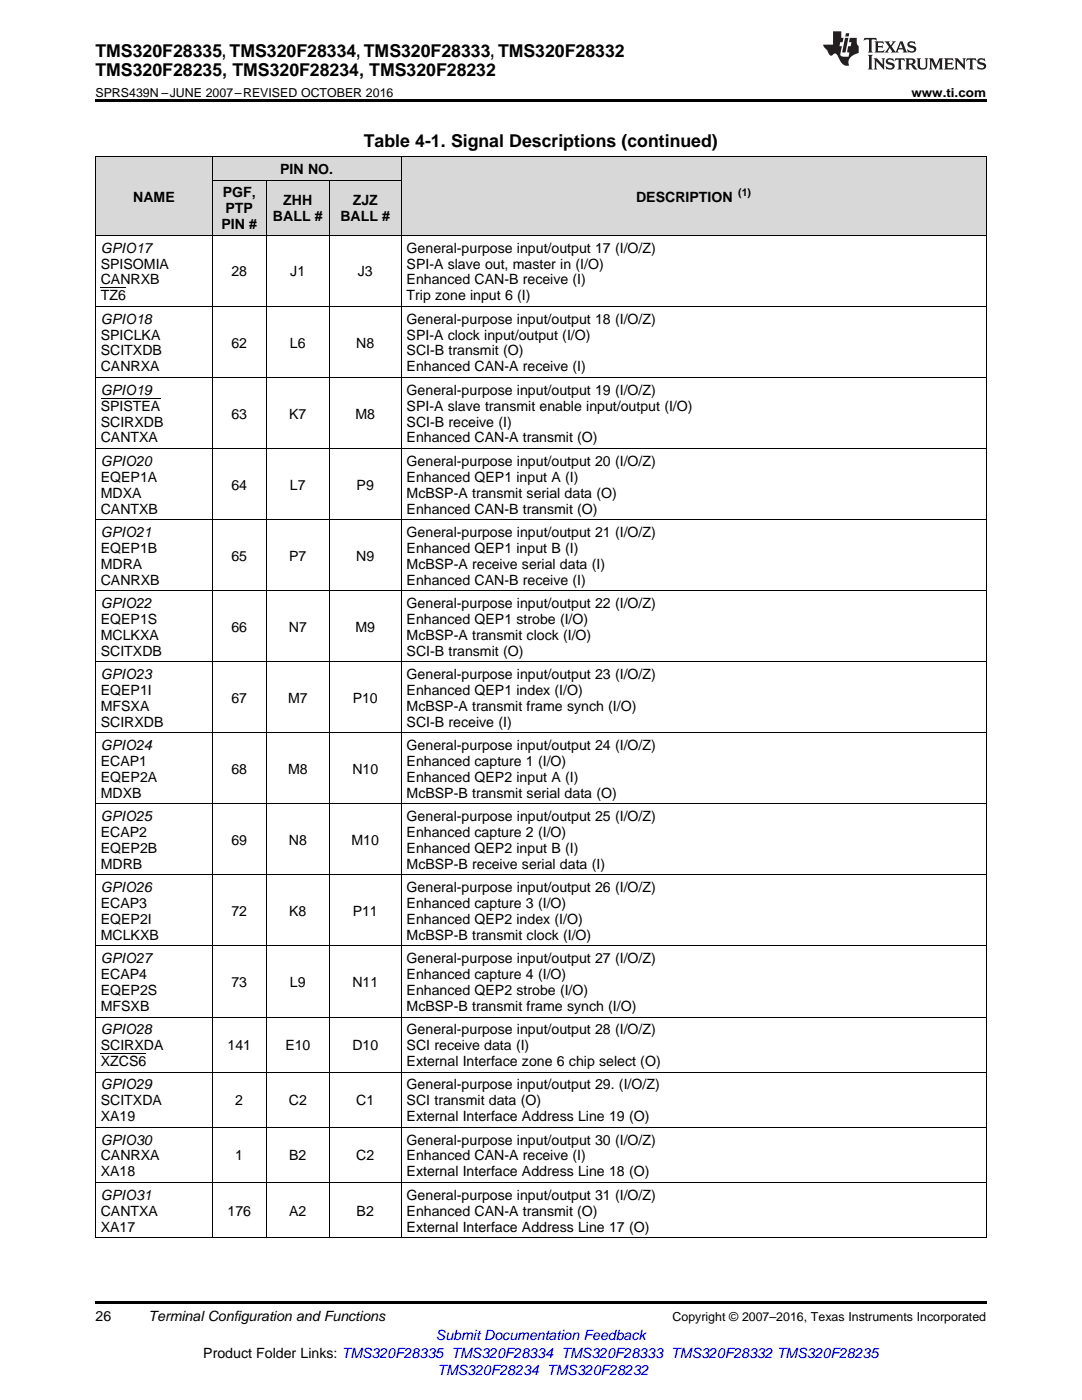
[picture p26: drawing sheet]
<svg xmlns="http://www.w3.org/2000/svg" width="216mm" height="279mm" viewBox="0 0 216 279" stroke-linecap="round" stroke-linejoin="round" font-family="sans-serif">
<defs><g id="words">
<g font-size="3.5">
<text x="19" y="11.3">TMS320F28335, TMS320F28334, TMS320F28333, TMS320F28332</text>
<text x="19" y="15.2">TMS320F28235, TMS320F28234, TMS320F28232</text>
<text x="72.6" y="29.3">Table 4-1. Signal Descriptions (continued)</text>
</g>
<g font-size="2.8">
<text x="55.9" y="34.7">PIN NO.</text>
<text x="26.6" y="40.3">NAME</text>
<text x="44.4" y="39.4">PGF,</text>
<text x="56.5" y="41">ZHH</text>
<text x="70.4" y="41">ZJZ</text>
<text x="126.9" y="40.3">DESCRIPTION</text>
<text x="44.2" y="45.8">PIN #</text>
<text x="45" y="42.6">PTP</text>
<text x="54.5" y="44.2">BALL #</text>
<text x="67.9" y="44.2">BALL #</text>
<text x="20.1" y="50.4">GPIO17</text>
<text x="20.1" y="53.6">SPISOMIA</text>
<text x="81.1" y="50.4">General-purpose input/output 17 (I/O/Z)</text>
<text x="81.1" y="53.6">SPI-A slave out, master in (I/O)</text>
<text x="20.1" y="56.8">CANRXB</text>
<text x="20.1" y="59.9">TZ6</text>
<text x="46.2" y="55.2">28</text>
<text x="57.9" y="55.2">J1</text>
<text x="71.4" y="55.2">J3</text>
<text x="81.1" y="56.8">Enhanced CAN-B receive (I)</text>
<text x="81.1" y="59.9">Trip zone input 6 (I)</text>
<text x="20.1" y="64.6">GPIO18</text>
<text x="81.1" y="64.6">General-purpose input/output 18 (I/O/Z)</text>
<text x="20.1" y="67.8">SPICLKA</text>
<text x="20.1" y="70.9">SCITXDB</text>
<text x="46.2" y="69.4">62</text>
<text x="57.9" y="69.4">L6</text>
<text x="71.1" y="69.4">N8</text>
<text x="81.1" y="67.8">SPI-A clock input/output (I/O)</text>
<text x="81.1" y="70.9">SCI-B transmit (O)</text>
<text x="20.1" y="74.1">CANRXA</text>
<text x="81.1" y="74.1">Enhanced CAN-A receive (I)</text>
<text x="20.1" y="78.8">GPIO19</text>
<text x="20.1" y="82">SPISTEA</text>
<text x="46.2" y="83.5">63</text>
<text x="57.7" y="83.5">K7</text>
<text x="70.9" y="83.5">M8</text>
<text x="81.1" y="78.8">General-purpose input/output 19 (I/O/Z)</text>
<text x="81.1" y="82">SPI-A slave transmit enable input/output (I/O)</text>
<text x="20.1" y="85.1">SCIRXDB</text>
<text x="20.1" y="88.3">CANTXA</text>
<text x="81.1" y="85.1">SCI-B receive (I)</text>
<text x="81.1" y="88.3">Enhanced CAN-A transmit (O)</text>
<text x="20.1" y="93">GPIO20</text>
<text x="81.1" y="93">General-purpose input/output 20 (I/O/Z)</text>
<text x="20.1" y="96.1">EQEP1A</text>
<text x="20.1" y="99.3">MDXA</text>
<text x="46.2" y="97.7">64</text>
<text x="57.9" y="97.7">L7</text>
<text x="71.2" y="97.7">P9</text>
<text x="81.1" y="96.1">Enhanced QEP1 input A (I)</text>
<text x="81.1" y="99.3">McBSP-A transmit serial data (O)</text>
<text x="20.1" y="102.5">CANTXB</text>
<text x="20.1" y="107.1">GPIO21</text>
<text x="81.1" y="102.5">Enhanced CAN-B transmit (O)</text>
<text x="81.1" y="107.1">General-purpose input/output 21 (I/O/Z)</text>
<text x="20.1" y="110.3">EQEP1B</text>
<text x="20.1" y="113.5">MDRA</text>
<text x="46.2" y="111.9">65</text>
<text x="57.7" y="111.9">P7</text>
<text x="71.1" y="111.9">N9</text>
<text x="81.1" y="110.3">Enhanced QEP1 input B (I)</text>
<text x="81.1" y="113.5">McBSP-A receive serial data (I)</text>
<text x="20.1" y="116.7">CANRXB</text>
<text x="81.1" y="116.7">Enhanced CAN-B receive (I)</text>
<text x="20.1" y="121.3">GPIO22</text>
<text x="20.1" y="124.5">EQEP1S</text>
<text x="81.1" y="121.3">General-purpose input/output 22 (I/O/Z)</text>
<text x="81.1" y="124.5">Enhanced QEP1 strobe (I/O)</text>
<text x="20.1" y="127.7">MCLKXA</text>
<text x="20.1" y="130.8">SCITXDB</text>
<text x="46.2" y="126.1">66</text>
<text x="57.6" y="126.1">N7</text>
<text x="70.9" y="126.1">M9</text>
<text x="81.1" y="127.7">McBSP-A transmit clock (I/O)</text>
<text x="81.1" y="130.8">SCI-B transmit (O)</text>
<text x="20.1" y="135.5">GPIO23</text>
<text x="81.1" y="135.5">General-purpose input/output 23 (I/O/Z)</text>
<text x="20.1" y="138.7">EQEP1I</text>
<text x="20.1" y="141.9">MFSXA</text>
<text x="46.2" y="140.3">67</text>
<text x="57.5" y="140.3">M7</text>
<text x="70.4" y="140.3">P10</text>
<text x="81.1" y="138.7">Enhanced QEP1 index (I/O)</text>
<text x="81.1" y="141.9">McBSP-A transmit frame synch (I/O)</text>
<text x="20.1" y="145">SCIRXDB</text>
<text x="20.1" y="149.7">GPIO24</text>
<text x="81.1" y="145">SCI-B receive (I)</text>
<text x="81.1" y="149.7">General-purpose input/output 24 (I/O/Z)</text>
<text x="20.1" y="152.9">ECAP1</text>
<text x="46.2" y="154.4">68</text>
<text x="57.5" y="154.4">M8</text>
<text x="70.3" y="154.4">N10</text>
<text x="81.1" y="152.9">Enhanced capture 1 (I/O)</text>
<text x="20.1" y="156">EQEP2A</text>
<text x="20.1" y="159.2">MDXB</text>
<text x="81.1" y="156">Enhanced QEP2 input A (I)</text>
<text x="81.1" y="159.2">McBSP-B transmit serial data (O)</text>
<text x="20.1" y="163.9">GPIO25</text>
<text x="20.1" y="167">ECAP2</text>
<text x="81.1" y="163.9">General-purpose input/output 25 (I/O/Z)</text>
<text x="81.1" y="167">Enhanced capture 2 (I/O)</text>
<text x="20.1" y="170.2">EQEP2B</text>
<text x="20.1" y="173.4">MDRB</text>
<text x="46.2" y="168.6">69</text>
<text x="57.6" y="168.6">N8</text>
<text x="70.1" y="168.6">M10</text>
<text x="81.1" y="170.2">Enhanced QEP2 input B (I)</text>
<text x="81.1" y="173.4">McBSP-B receive serial data (I)</text>
<text x="20.1" y="178">GPIO26</text>
<text x="81.1" y="178">General-purpose input/output 26 (I/O/Z)</text>
<text x="20.1" y="181.2">ECAP3</text>
<text x="20.1" y="184.4">EQEP2I</text>
<text x="46.2" y="182.8">72</text>
<text x="57.7" y="182.8">K8</text>
<text x="70.4" y="182.8">P11</text>
<text x="81.1" y="181.2">Enhanced capture 3 (I/O)</text>
<text x="81.1" y="184.4">Enhanced QEP2 index (I/O)</text>
<text x="20.1" y="187.6">MCLKXB</text>
<text x="81.1" y="187.6">McBSP-B transmit clock (I/O)</text>
<text x="20.1" y="192.2">GPIO27</text>
<text x="20.1" y="195.4">ECAP4</text>
<text x="46.2" y="197">73</text>
<text x="57.9" y="197">L9</text>
<text x="70.3" y="197">N11</text>
<text x="81.1" y="192.2">General-purpose input/output 27 (I/O/Z)</text>
<text x="81.1" y="195.4">Enhanced capture 4 (I/O)</text>
<text x="20.1" y="198.6">EQEP2S</text>
<text x="20.1" y="201.8">MFSXB</text>
<text x="81.1" y="198.6">Enhanced QEP2 strobe (I/O)</text>
<text x="81.1" y="201.8">McBSP-B transmit frame synch (I/O)</text>
<text x="20.1" y="206.4">GPIO28</text>
<text x="20.1" y="209.6">SCIRXDA</text>
<text x="45.4" y="209.6">141</text>
<text x="56.9" y="209.6">E10</text>
<text x="70.3" y="209.6">D10</text>
<text x="81.1" y="206.4">General-purpose input/output 28 (I/O/Z)</text>
<text x="81.1" y="209.6">SCI receive data (I)</text>
<text x="20.1" y="212.8">XZCS6</text>
<text x="81.1" y="212.8">External Interface zone 6 chip select (O)</text>
<text x="20.1" y="217.4">GPIO29</text>
<text x="20.1" y="220.6">SCITXDA</text>
<text x="47" y="220.6">2</text>
<text x="57.6" y="220.6">C2</text>
<text x="71.1" y="220.6">C1</text>
<text x="81.1" y="217.4">General-purpose input/output 29. (I/O/Z)</text>
<text x="81.1" y="220.6">SCI transmit data (O)</text>
<text x="20.1" y="223.8">XA19</text>
<text x="81.1" y="223.8">External Interface Address Line 19 (O)</text>
<text x="20.1" y="228.4">GPIO30</text>
<text x="20.1" y="231.6">CANRXA</text>
<text x="47" y="231.6">1</text>
<text x="57.7" y="231.6">B2</text>
<text x="71.1" y="231.6">C2</text>
<text x="81.1" y="228.4">General-purpose input/output 30 (I/O/Z)</text>
<text x="81.1" y="231.6">Enhanced CAN-A receive (I)</text>
<text x="20.1" y="234.8">XA18</text>
<text x="20.1" y="239.4">GPIO31</text>
<text x="81.1" y="234.8">External Interface Address Line 18 (O)</text>
<text x="81.1" y="239.4">General-purpose input/output 31 (I/O/Z)</text>
<text x="20.1" y="242.6">CANTXA</text>
<text x="20.1" y="245.8">XA17</text>
<text x="45.4" y="242.6">176</text>
<text x="57.7" y="242.6">A2</text>
<text x="71.2" y="242.6">B2</text>
<text x="81.1" y="242.6">Enhanced CAN-A transmit (O)</text>
<text x="81.1" y="245.8">External Interface Address Line 17 (O)</text>
<text x="19" y="263.6">26</text>
<text x="29.6" y="263.6">Terminal Configuration and Functions</text>
<text x="40.6" y="270.9">Product Folder Links: TMS320F28335 TMS320F28334 TMS320F28333 TMS320F28332 TMS320F28235</text>
</g>
<g font-size="2.8" fill="#00f">
<text x="87" y="267.4">Submit Documentation Feedback</text>
<text x="87.3" y="274.5">TMS320F28234 TMS320F28232</text>
</g>
<g font-size="2.5">
<text x="19" y="19.3">SPRS439N –JUNE 2007–REVISED OCTOBER 2016</text>
<text x="181.9" y="19.3">www.ti.com</text>
<text x="134.2" y="263.6">Copyright © 2007–2016, Texas Instruments Incorporated</text>
</g>
<text font-size="2.1" x="147.3" y="39.1">(1)</text>
</g></defs>
<g fill="#d8d8d8">
<path d="M19 31.4h23.4v15.6h-23.4z"/>
<path d="M80.1 31.4h116.7v15.6h-116.7z"/>
<path d="M42.4 36h10.8v11h-10.8z"/>
<path d="M53.2 36h12.5v11h-12.5z"/>
<path d="M65.7 36h14.4v11h-14.4z"/>
<path d="M42.4 31.4h10.8v4.6h-10.8z"/>
<path d="M53.2 31.4h12.5v4.6h-12.5z"/>
<path d="M65.7 31.4h14.4v4.6h-14.4z"/>
</g>
<path d="M19 19.9h177.8v.5h-177.8zM19 259.7h177.8v.5h-177.8z" fill="#000"/>
<g fill="none" stroke="#000" stroke-width=".2">
<path d="M19 31.3h177.8M19.1 31.3v215.8M42.3 31.3v215.8M42.4 36h37.7M53.1 36v211.1M65.7 36v211.1M80 31.3v215.8M196.8 31.3v215.8M19 47h177.8M19 75.3h177.8M19 61.2h177.8M19 89.5h177.8"/>
<path d="M19 117.9h177.8M19 103.7h177.8M19 132.1h177.8M19 146.2h177.8M19 174.6h177.8M19 160.4h177.8M19 188.8h177.8M19 214h177.8M19 203h177.8M19 236h177.8M19 225h177.8M19 247h177.8"/>
</g>
<g fill="#231f20">
<path d="M172.5 7.6l-.1 .5 .4-.2h.6v.1v2.1l-.2 .4h.9l-.2-.4v-2.1l.1-.1h.5l.5 .2-.2-.5zM174.5 8.3l.2 .3v1.5l-.2 .4h1.8l.2-.6a1.04 1.04 0 0 1-1.3 .2v-.7h.6l.3 .2v-.6l-.3 .2h-.6v-.6l.8-.1 .4 .3-.2-.5zM176.5 8.3l.9 1.1-.9 1.1h.8l-.2-.2 .4-.7 .5 .7-.2 .2h1.5l-.2-.2 .2-.4h.9l.1 .4-.2 .2h1l-.3-.3-.7-1.9h-.5l-.9 2-.8-1 .9-1h-.8l.1 .3-.4 .5-.3-.6 .1-.2zM179.7 8.6l.4 1h-.7zM181.3 8.4a.63 .63 0 0 0-.2 .7 .63 .63 0 0 0 .6 .4l.6 .2 .1 .2a.75 .75 0 0 1-.7 .4 .75 .75 0 0 1-.6-.5l.1 .7 .1-.1a1.11 1.11 0 0 0 1.5-.6 1.13 1.13 0 0 0-1.2-.8l-.1-.4a1.04 1.04 0 0 1 1.2 .2l-.2-.5-.2 .1-.4-.2zM173.2 10.9l.2 .4v2.2l-.2 .4h1l-.3-.4v-2.2l.3-.4zM174.3 11.6l.3 .4v1.5l-.3 .4h.8l-.2-.4v-1.3l1.5 1.7v-1.9l.2-.4h-.7l.2 .4v.9l-1.1-1.3zM177 11.8a.62 .62 0 0 0-.2 .7 .62 .62 0 0 0 .6 .4l.6 .1 .1 .3a.76 .76 0 0 1-.7 .3 .76 .76 0 0 1-.7-.4l.2 .7 .1-.1a1.11 1.11 0 0 0 1.5-.6 1.13 1.13 0 0 0-1.2-.8l-.1-.4a1.04 1.04 0 0 1 1.2 .2l-.2-.6-.2 .1-.5-.1zM178.7 11.6l-.2 .6a.61 .61 0 0 1 .8-.3v1.6l-.2 .4h.9l-.2-.4v-1.6a.63 .63 0 0 1 .7 .3l-.1-.6zM180.6 11.6l.3 .4v1.5l-.3 .4h1l-.2-.2-.1-.8 .6 .2a.76 .76 0 0 0 1.2 .7l-1-1a.58 .58 0 0 0 .6-.5 .58 .58 0 0 0-.5-.6zM181.4 11.9h.1a.45 .45 0 0 1 .5 .1 .45 .45 0 0 1 .1 .5l-.8 .2zM182.9 11.6l.2 .2a2.17 2.17 0 0 0 .3 1.9 .99 .99 0 0 0 1.6-.6v-1.1l.2-.4h-.7l.2 .2a1.92 1.92 0 0 1-.2 1.8 .6 .6 0 0 1-.9-.5v-1.1l.2-.4zM185.4 11.6l.2 .4v1.5l-.2 .4h.7l-.2-.4v-1.4l.8 1.8 .8-1.8v1.4l-.2 .4h.9l-.2-.4v-1.5l.2-.4h-.8l-.6 1.5-.6-1.5zM188.4 11.6l.2 .4v1.5l-.2 .4h1.8l.1-.6a1.04 1.04 0 0 1-1.2 .1v-.6h.5l.4 .2v-.6l-.4 .2h-.5v-.7h.8l.3 .3-.1-.6zM190.5 11.6l.2 .4v1.5l-.2 .4h.7l-.2-.4v-1.3l1.5 1.7v-1.9l.2-.4h-.7l.2 .4v.9l-1.1-1.3zM192.9 11.6l-.1 .6a.61 .61 0 0 1 .7-.3l.1 1.6-.3 .4h1l-.3-.4 .1-1.6a.63 .63 0 0 1 .7 .3l-.1-.6zM195.2 11.8a.62 .62 0 0 0-.2 .7 .62 .62 0 0 0 .6 .4l.6 .1 .1 .3a.76 .76 0 0 1-.7 .3 .76 .76 0 0 1-.6-.4l.1 .7 .1-.1a1.11 1.11 0 0 0 1.6-.6 1.13 1.13 0 0 0-1.3-.8l-.1-.4a1.04 1.04 0 0 1 1.2 .2l-.1-.6-.2 .1-.5-.1z"/>
<path d="M166.2 6.3v2.6h-1.9v.4l.8 .9a.91 .91 0 0 0 1 .8 .56 .56 0 0 1 .5-.3 .56 .56 0 0 1 .5 .3l.4 .8a1.53 1.53 0 0 0 1.9 1.2 1.54 1.54 0 0 1 1-2.1l.9-.3v-1.4a1.52 1.52 0 0 1-.4-1.6h-1.3l-.2 .8h.5l-.2 .8h-.5l-.1 1v.2l.4 .1-.2 .8a1.93 1.93 0 0 1-1.6-.3l.3-1.8h-.5l.2-.8h.4l.2-.8h-.4v-1.3zM168.6 7.6l-.6 2.9h.7l.6-2.9zM168.8 6.6l-.1 .7h.6l.2-.7z"/>
</g>
<path d="M20.1 57.4h5M20.1 79.5h11.9M20.1 210.3h9.1" fill="none" stroke="#000" stroke-width=".2"/>
<use href="#words"/>
</svg>
